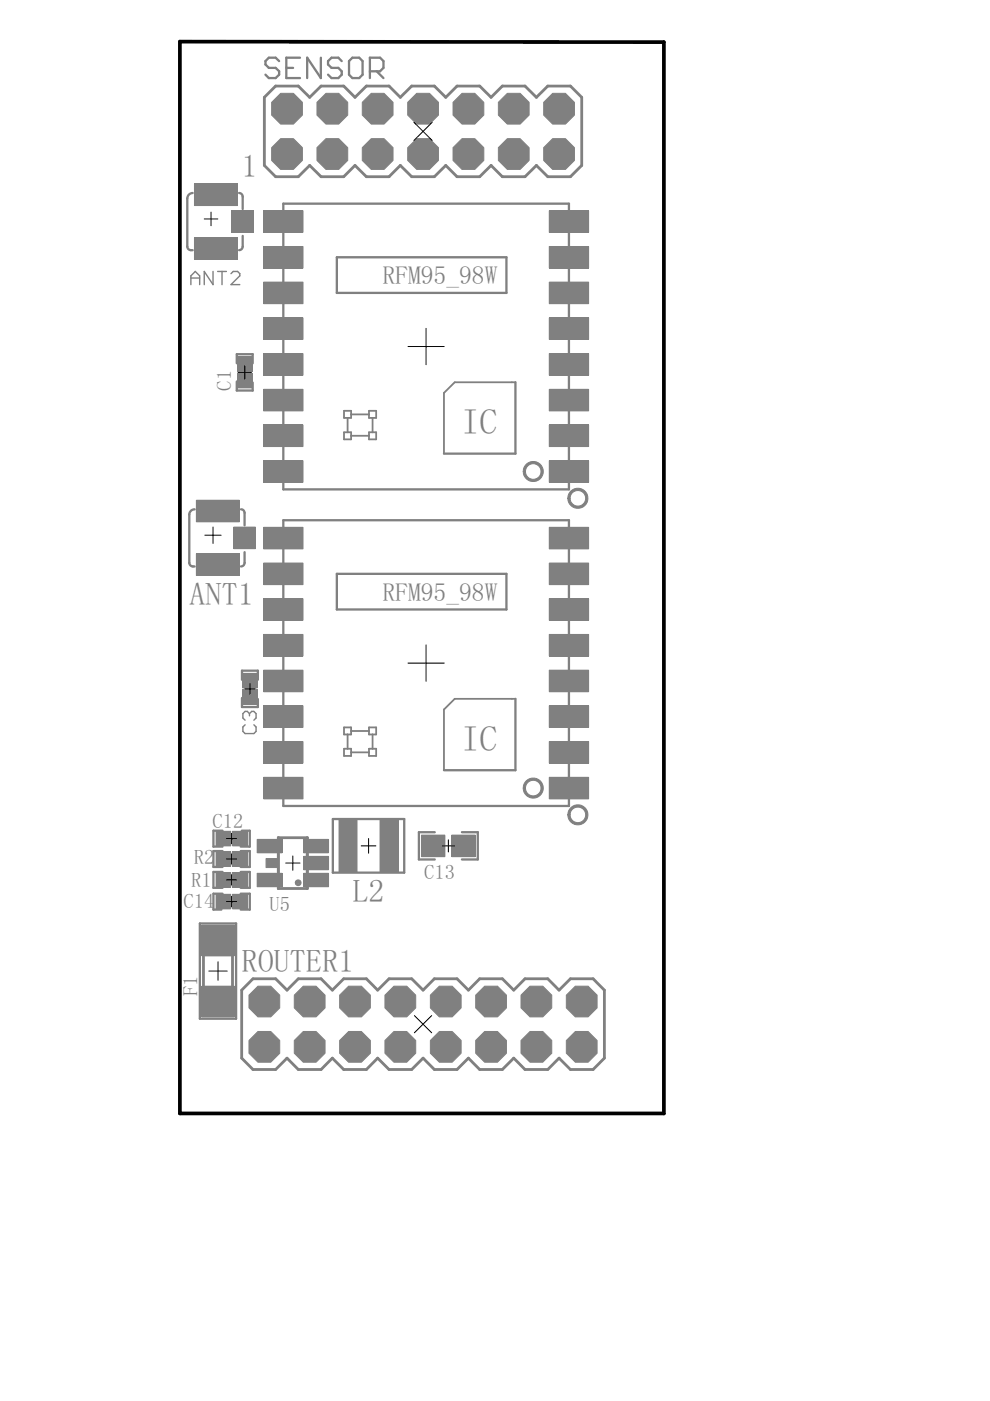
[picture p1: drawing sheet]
<svg xmlns="http://www.w3.org/2000/svg" width="210mm" height="297mm" viewBox="0 0 210 297" stroke-linecap="round" stroke-linejoin="round" font-family="sans-serif">
<defs><g id="words">
<g font-size="7.6" fill="#808080">
<text x="97.9" y="92.1">IC</text>
<text x="97.9" y="159.2">IC</text>
</g>
<g font-size="6.8" fill="#808080">
<text x="51.2" y="37.5">1</text>
<text x="40.2" y="128.3">ANT1</text>
<text x="74.7" y="191.2">L2</text>
<text x="51.2" y="206.1">ROUTER1</text>
</g>
<g font-size="5.4" fill="#808080">
<text x="81.1" y="60.3">RFM95_98W</text>
<text x="81.1" y="127.4">RFM95_98W</text>
</g>
<g font-size="4.3" fill="#808080">
<text x="49" y="82.8" transform="rotate(-90 49 82.8)">C1</text>
<text x="45.1" y="175.6">C12</text>
<text x="41.1" y="183.2">R2</text>
<text x="40.5" y="188.1">R1</text>
<text x="90" y="186.5">C13</text>
<text x="38.9" y="192.4">C14</text>
<text x="57.1" y="193.1">U5</text>
<text x="41.9" y="211.2" transform="rotate(-90 41.9 211.2)">F1</text>
</g>
</g></defs>
<g fill="#808080" stroke="#808080" stroke-width=".21">
<path d="M51.5 146.2h3v3.1h-3z"/>
<path d="M51.5 142.8h3v3.1h-3z"/>
<path d="M49.2 44.7h4.5v4.6h-4.5z"/>
<path d="M41.2 50.4h9.1v4.5h-9.1z"/>
<path d="M41.2 39h9.1v4.6h-9.1z"/>
<path d="M55.9 164.8h8.3v4.6h-8.3z"/>
<path d="M55.9 157.2h8.3v4.6h-8.3z"/>
<path d="M55.9 142.1h8.3v4.6h-8.3z"/>
<path d="M55.9 149.6h8.3v4.6h-8.3z"/>
<path d="M55.9 126.9h8.3v4.6h-8.3z"/>
<path d="M55.9 134.5h8.3v4.6h-8.3z"/>
<path d="M55.9 111.8h8.3v4.6h-8.3z"/>
<path d="M55.9 119.4h8.3v4.6h-8.3z"/>
<path d="M116.5 164.8h8.3v4.6h-8.3z"/>
<path d="M116.5 149.6h8.3v4.6h-8.3z"/>
<path d="M116.5 157.2h8.3v4.6h-8.3z"/>
<path d="M116.5 134.5h8.3v4.6h-8.3z"/>
<path d="M116.5 142.1h8.3v4.6h-8.3z"/>
<path d="M116.5 119.4h8.3v4.6h-8.3z"/>
<path d="M116.5 126.9h8.3v4.6h-8.3z"/>
<path d="M116.5 111.8h8.3v4.6h-8.3z"/>
<path d="M55.9 97.7h8.3v4.6h-8.3z"/>
<path d="M55.9 90.1h8.3v4.6h-8.3z"/>
<path d="M55.9 75h8.3v4.5h-8.3z"/>
<path d="M55.9 82.5h8.3v4.6h-8.3z"/>
<path d="M55.9 59.8h8.3v4.6h-8.3z"/>
<path d="M55.9 67.4h8.3v4.6h-8.3z"/>
<path d="M55.9 44.7h8.3v4.6h-8.3z"/>
<path d="M55.9 52.3h8.3v4.5h-8.3z"/>
<path d="M116.5 97.7h8.3v4.6h-8.3z"/>
<path d="M116.5 82.5h8.3v4.6h-8.3z"/>
<path d="M116.5 90.1h8.3v4.6h-8.3z"/>
<path d="M116.5 67.4h8.3v4.6h-8.3z"/>
<path d="M116.5 75h8.3v4.5h-8.3z"/>
<path d="M116.5 52.3h8.3v4.5h-8.3z"/>
<path d="M116.5 59.8h8.3v4.6h-8.3z"/>
<path d="M116.5 44.7h8.3v4.6h-8.3z"/>
<path d="M50.4 79.1h3v3.1h-3z"/>
<path d="M50.4 75.7h3v3.1h-3z"/>
<path d="M49.6 111.8h4.5v4.5h-4.5z"/>
<path d="M41.6 117.4h9.1v4.6h-9.1z"/>
<path d="M41.6 106.1h9.1v4.5h-9.1z"/>
<path d="M49.3 176.3h3.1v3h-3.1z"/>
<path d="M45.8 176.3h3.1v3h-3.1z"/>
<path d="M71.9 173.8h3.8v11h-3.8z"/>
<path d="M80.6 173.8h3.8v11h-3.8z"/>
<path d="M49.3 185h3.1v3.1h-3.1z"/>
<path d="M45.8 185h3.1v3.1h-3.1z"/>
<path d="M45.8 180.6h3.1v3.1h-3.1z"/>
<path d="M49.3 180.6h3.1v3.1h-3.1z"/>
<path d="M89.4 177.1h4.9v4.5h-4.9z"/>
<path d="M95.8 177.1h5v4.5h-5z"/>
<path d="M45.8 189.6h3.1v3.1h-3.1z"/>
<path d="M49.3 189.6h3.1v3.1h-3.1z"/>
<path d="M64.4 185.2h5.3v2.8h-5.3z"/>
<path d="M64.4 181.6h5.3v2.8h-5.3z"/>
<path d="M64.4 178h5.3v2.8h-5.3z"/>
<path d="M54.5 178h5.3v2.8h-5.3z"/>
<path d="M54.5 185.2h5.3v2.8h-5.3z"/>
<path d="M42.8 196.2h6.8v6.5h-6.8z"/>
<path d="M42.8 209.1h6.8v6.5h-6.8z"/>
<path d="M69.5 31.7h1.9v1.9h-1.9z"/>
<path d="M59.9 31.7h1.9v1.9h-1.9z"/>
<path d="M79.1 31.7h1.9v1.9h-1.9z"/>
<path d="M98.4 31.7h1.9v1.9h-1.9z"/>
<path d="M88.8 31.7h1.9v1.9h-1.9z"/>
<path d="M108 31.7h1.9v1.9h-1.9z"/>
<path d="M59.9 22.1h1.9v1.9h-1.9z"/>
<path d="M69.5 22.1h1.9v1.9h-1.9z"/>
<path d="M79.1 22.1h1.9v1.9h-1.9z"/>
<path d="M88.8 22.1h1.9v1.9h-1.9z"/>
<path d="M98.4 22.1h1.9v1.9h-1.9z"/>
<path d="M108 22.1h1.9v1.9h-1.9z"/>
<path d="M117.6 22.1h1.9v1.9h-1.9z"/>
<path d="M117.6 31.7h1.9v1.9h-1.9z"/>
<path d="M64.7 221h1.9v1.9h-1.9z"/>
<path d="M55.1 221h1.9v1.9h-1.9z"/>
<path d="M74.3 221h1.9v1.9h-1.9z"/>
<path d="M93.6 221h1.9v1.9h-1.9z"/>
<path d="M83.9 221h1.9v1.9h-1.9z"/>
<path d="M103.2 221h1.9v1.9h-1.9z"/>
<path d="M55.1 211.4h1.9v1.9h-1.9z"/>
<path d="M64.7 211.4h1.9v1.9h-1.9z"/>
<path d="M74.3 211.4h1.9v1.9h-1.9z"/>
<path d="M83.9 211.4h1.9v1.9h-1.9z"/>
<path d="M93.6 211.4h1.9v1.9h-1.9z"/>
<path d="M103.2 211.4h1.9v1.9h-1.9z"/>
<path d="M122.4 221h1.9v1.9h-1.9z"/>
<path d="M112.8 221h1.9v1.9h-1.9z"/>
<path d="M112.8 211.4h1.9v1.9h-1.9z"/>
<path d="M122.4 211.4h1.9v1.9h-1.9z"/>
<path d="M56.4 178.4h2.5v1.9h-2.5z"/>
<path d="M56.4 182h2.5v1.9h-2.5z"/>
<path d="M56.4 185.6h2.5v1.9h-2.5z"/>
<path d="M65.3 185.6h2.5v1.9h-2.5z"/>
<path d="M65.3 178.4h2.5v1.9h-2.5z"/>
<path d="M42.9 209.5h6.7v2.8h-6.7z"/>
<path d="M42.9 199.5h6.7v2.8h-6.7z"/>
<circle cx="60.9" cy="32.7" r="3.5"/>
<circle cx="70.5" cy="32.7" r="3.5"/>
<circle cx="80.1" cy="32.7" r="3.5"/>
<circle cx="89.7" cy="32.7" r="3.5"/>
<circle cx="99.3" cy="32.7" r="3.5"/>
<circle cx="108.9" cy="32.7" r="3.5"/>
<circle cx="60.9" cy="23.1" r="3.5"/>
<circle cx="70.5" cy="23.1" r="3.5"/>
<circle cx="80.1" cy="23.1" r="3.5"/>
<circle cx="89.7" cy="23.1" r="3.5"/>
<circle cx="99.3" cy="23.1" r="3.5"/>
<circle cx="108.9" cy="23.1" r="3.5"/>
<circle cx="118.5" cy="32.7" r="3.5"/>
<circle cx="118.5" cy="23.1" r="3.5"/>
<circle cx="56" cy="222" r="3.5"/>
<circle cx="65.7" cy="222" r="3.5"/>
<circle cx="75.3" cy="222" r="3.5"/>
<circle cx="84.9" cy="222" r="3.5"/>
<circle cx="94.5" cy="222" r="3.5"/>
<circle cx="104.1" cy="222" r="3.5"/>
<circle cx="56" cy="212.3" r="3.5"/>
<circle cx="65.7" cy="212.3" r="3.5"/>
<circle cx="75.3" cy="212.3" r="3.5"/>
<circle cx="84.9" cy="212.3" r="3.5"/>
<circle cx="94.5" cy="212.3" r="3.5"/>
<circle cx="104.1" cy="212.3" r="3.5"/>
<circle cx="113.7" cy="222" r="3.5"/>
<circle cx="123.3" cy="222" r="3.5"/>
<circle cx="113.7" cy="212.3" r="3.5"/>
<circle cx="123.3" cy="212.3" r="3.5"/>
</g>
<g fill="none" stroke="#808080" stroke-width=".49">
<path d="M59.2 13l-.8-.8h-1.4l-.7 .8v.7l.7 .7h1.4l.8 .7v.7l-.8 .8h-1.4l-.7-.8M60.7 14.4h1.4M63.6 12.2h-2.9v4.4h2.9M68 12.2v4.4l-2.9-4.4v4.4M72.5 13l-.8-.8h-1.4l-.7 .8v.7l.7 .7h1.4l.8 .7v.7l-.8 .8h-1.4l-.7-.8M74.7 12.2h1.5l.7 .8v2.8l-.7 .8h-1.5l-.7-.8v-2.8zM78.4 15.1h2.2l.7-.7v-1.4l-.7-.8h-2.2v4.4M79.9 15.1l1.4 1.5M40.9 40.9l-.7 .3-.5 .9v10.2l.3 .6 .9 .1M50.7 40.9l.4 .2 .3 .3 .1 2.9M51.5 50l-.1 2.5-.3 .4-.4 .1M60.1 43.2h60.5v60.6h-60.5z"/>
<path d="M71.4 54.5h36v7.6h-36zM50.2 77v-1.9h3.4v1.9M50.2 80.9v1.9h3.4v-1.7M109.3 81v15.2h-15.2M41.3 108l-.7 .2-.4 .4-.1 .5v10.2l.3 .7 .9 .1M51.1 108l.4 .1 .3 .4 .1 2.9M51.9 117.1l-.1 2.5-.3 .4-.4 .1M60.1 110.3h60.5v60.6h-60.5zM71.4 121.7h36v7.5h-36zM51.3 144.1v-1.9h3.4v1.9M51.3 148v1.9h3.4v-1.7M109.3 148.2v15.1h-15.2"/>
<path d="M47.2 176.1h-1.9v3.4h1.9M51.3 176.1h1.7v3.4h-2M70.6 173.7h15.1v11.3h-15.1zM92.2 176.4h-3.4v5.8h3.4M97.9 176.4h3.4v5.8h-3.4M42.4 195.8h7.7v20.2h-7.7zM47.2 180.4h-1.9v3.4h1.9M47.2 184.9h-1.9v3.3h1.9M47.2 189.5h-1.9v3.3h1.6M51 180.4h2v3.4h-2M51 184.9h2v3.3h-2M51 189.5h2v3.3h-2"/>
</g>
<g fill="#808080" stroke="#808080" stroke-width=".21">
<path d="M121.1 171.2a2.14 2.14 0 0 1 3.3 .5 2.14 2.14 0 0 1-1.3 3.1 2.14 2.14 0 0 1-2.7-2h.5a1.65 1.65 0 0 1 2.3-1.6 1.65 1.65 0 0 1 .4 2.8 1.65 1.65 0 0 1-2.7-.9v-.3h-.5a2.03 2.03 0 0 1 .7-1.6z" fill-rule="evenodd"/>
<path d="M111.6 165.5a2.13 2.13 0 0 1 3.3 .6 2.13 2.13 0 0 1-1.3 3 2.13 2.13 0 0 1-2.7-2h.5a1.65 1.65 0 0 1 2.3-1.5 1.65 1.65 0 0 1 .4 2.7 1.65 1.65 0 0 1-2.7-.9v-.3h-.5a2.03 2.03 0 0 1 .7-1.6z" fill-rule="evenodd"/>
<path d="M121.1 104.1a2.14 2.14 0 0 1 3.3 .5 2.14 2.14 0 0 1-1.3 3.1 2.14 2.14 0 0 1-2.7-2.1h.5a1.65 1.65 0 0 1 2.3-1.5 1.65 1.65 0 0 1 .4 2.8 1.65 1.65 0 0 1-2.7-.9v-.4h-.5a2.03 2.03 0 0 1 .7-1.5z" fill-rule="evenodd"/>
<path d="M111.6 98.4a2.13 2.13 0 0 1 3.3 .6 2.13 2.13 0 0 1-1.3 3 2.13 2.13 0 0 1-2.7-2h.5a1.65 1.65 0 0 1 2.3-1.6 1.65 1.65 0 0 1 .4 2.8 1.65 1.65 0 0 1-2.7-.9v-.3h-.5a2.03 2.03 0 0 1 .7-1.6z" fill-rule="evenodd"/>
<path d="M62.8 186.7a.62 .62 0 0 1 1 .2 .62 .62 0 0 1-.4 .9 .62 .62 0 0 1-.8-.6l.6-.2 .2 .2h-.8z" fill-rule="evenodd"/>
</g>
<g fill="none" stroke="#808080" stroke-width=".38">
<path d="M72.9 87.1h1.5v1.5h-1.5zM72.9 91.7h1.5v1.5h-1.5zM73.7 88.6v3.1M74.4 92.4h3.8M74.4 87.9h3.8M78.2 87.1h1.6v1.5h-1.6zM78.2 91.7h1.6v1.5h-1.6zM79 88.6v3.1M109.3 81h-12.9l-2.3 2.3v12.9M72.9 158.7h1.5v1.6h-1.5zM72.9 154.2h1.5v1.5h-1.5zM73.7 155.7v3"/>
<path d="M74.4 159.5h3.8M74.4 155h3.8M78.2 154.2h1.6v1.5h-1.6zM78.2 158.7h1.6v1.6h-1.6zM79 155.7v3M109.3 148.2h-12.9l-2.3 2.2v12.9"/>
</g>
<path d="M58.4 18.2h4.8l2.5 2.4 2.4-2.4h4.8l2.4 2.4 2.4-2.4h4.8l2.4 2.4 2.4-2.4h4.8l2.4 2.4 2.4-2.4h4.8l2.4 2.4 2.4-2.4h4.8l2.4 2.4 2.4-2.4h4.8l2.4 2.4v14.5l-2.4 2.4h-4.8l-2.4-2.4-2.4 2.4h-4.8l-2.4-2.4-2.4 2.4h-4.8l-2.4-2.4-2.4 2.4h-4.8l-2.4-2.4-2.4 2.4h-4.8l-2.4-2.4-2.4 2.4h-4.8l-2.4-2.4-2.5 2.4h-4.8l-2.4-2.4v-14.5zM59 177.6h6.2v10.8h-6.2zM43.1 202.3v7.2M49.3 202.3v7.2M53.6 207.5h4.8l2.5 2.4 2.3-2.4h4.9l2.4 2.4 2.4-2.4h4.8l2.4 2.4 2.4-2.4h4.8l2.4 2.4 2.4-2.4h4.8l2.4 2.4 2.4-2.4h4.8l2.4 2.4 2.4-2.4h4.8l2.4 2.4 2.4-2.4h4.9l2.3 2.4v14.4l-2.3 2.5h-4.9l-2.4-2.5-2.4 2.5h-4.8l-2.4-2.5-2.4 2.5h-4.8l-2.4-2.5-2.4 2.5h-4.8l-2.4-2.5-2.4 2.5h-4.8l-2.4-2.5-2.4 2.5h-4.8l-2.4-2.5-2.4 2.5h-4.9l-2.3-2.5-2.5 2.5h-4.8l-2.4-2.5v-14.4z" fill="none" stroke="#808080" stroke-width=".59"/>
<path d="M40.5 58.9h1.8M45.2 57.6v2.7l-1.9-2.7v2.7M46.1 57.6h1.9M47.1 57.6v2.7M49 58l.4-.4h1l.4 .4v.5l-1.8 1.8h1.8M40.5 60.3v-1.8l.9-.9 .9 .9v1.8M52 153.7l-.5 .4v1l.5 .4h1.8l.5-.4v-1l-.5-.4M52.9 151.3l-.5-.5h-.4l-.5 .5v.9l.5 .5M52.9 151.3l.5-.5h.4l.5 .5v.9l-.5 .5M52.9 151.3v.5" fill="none" stroke="#808080" stroke-width=".3"/>
<g fill="none" stroke="#000" stroke-width=".21">
<path d="M87.8 25.9l3.8 3.9M91.6 25.9l-3.8 3.9M43.3 46.4h2.9M44.7 45v2.9M50.5 79h2.8M51.9 77.5v2.9M86.5 73.5h7.7M90.3 69.6v7.7M43.4 113.5h3.5M45.2 111.7v3.5M90.3 136.7v7.7M51.9 146h2.2"/>
<path d="M53 144.9v2.3M86.5 140.6h7.7M48 177.8h2.2M49.1 176.7v2.2M76.6 179.3h3.1M78.1 177.8v3.1M93.8 179.3h2.6M95.1 178.1v2.5M48 186.5h2.2M48 182.1h2.2M48 191.2h2.2M49.1 181v2.2"/>
<path d="M49.1 185.4v2.3M49.1 190.1v2.2M60.6 183h3M62.1 181.5v3M44.3 205.9h3.9M46.2 203.9v3.9M87.9 215.3l3.6 3.7M91.5 215.3l-3.6 3.7"/>
</g>
<path d="M38.1 8.8l102.7 .1v227.2h-102.7z" fill="none" stroke="#000" stroke-width=".78"/>
<use href="#words"/>
</svg>
